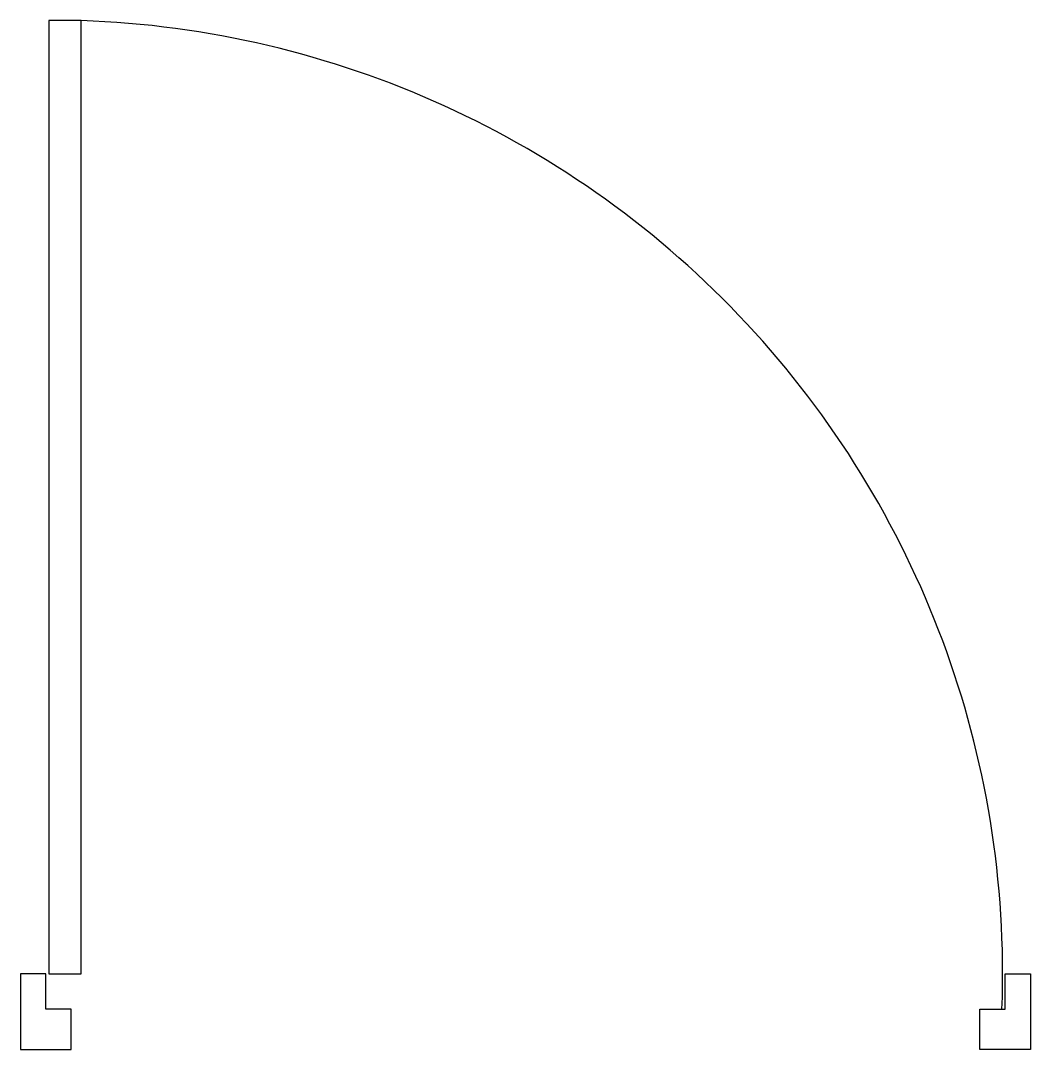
# Model space of a CAD drawing. Extents: x 0 to 1, y 0 to 1.02.
import ezdxf

# ---------------------------------------------------------------- set-up
doc = ezdxf.new("R2010")
doc.units = 0
doc.header["$MEASUREMENT"] = 0
doc.layers.get('0').update_dxf_attribs({"linetype": 'CONTINUOUS'})

msp = doc.modelspace()

# ---------------------------------------------------------------- linework, layer by layer
for points in [[(0.028, 1.019), (0.028, 0.075), (0.06, 0.075), (0.06, 1.019)], [(0.05, 0), (0.05, 0.04), (0.025, 0.04), (0.025, 0.075), (0, 0.075), (0, 0)], [(1, 0.075), (1, 0), (0.95, 0), (0.95, 0.04), (0.975, 0.04), (0.975, 0.075)]]:
    msp.add_lwpolyline(points, close=True)
msp.add_arc((0.028, 0.075), 0.9445, 357.8764, 88.0585)

doc.saveas('drawing.dxf')
